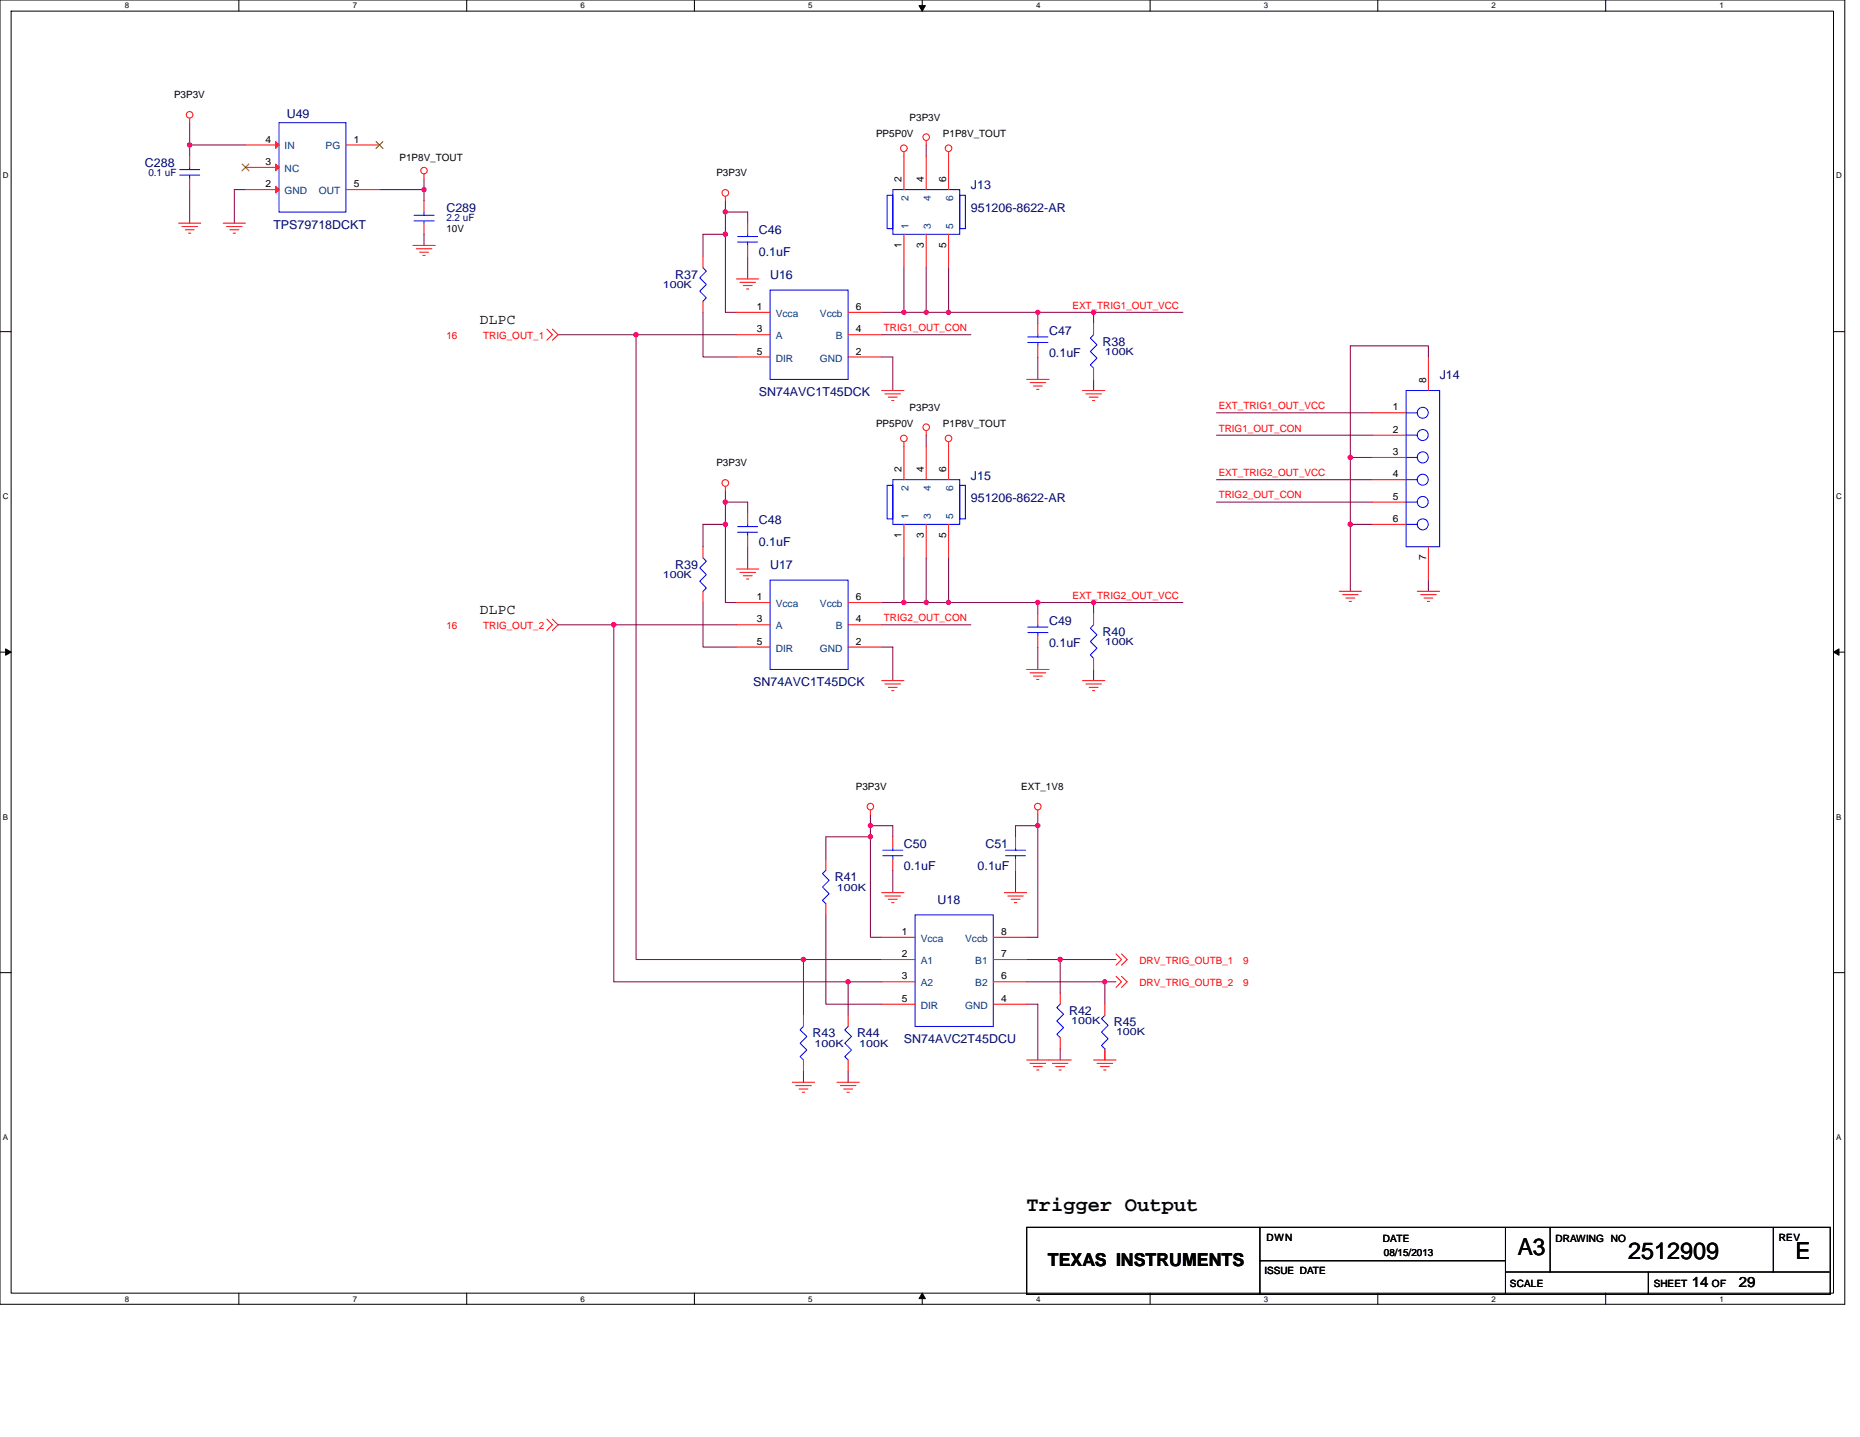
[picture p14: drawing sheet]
<svg xmlns="http://www.w3.org/2000/svg" width="279mm" height="216mm" viewBox="0 0 279 216" stroke-linecap="round" stroke-linejoin="round" font-family="sans-serif">
<defs><g id="words">
<g font-size="3.5">
<text x="228" y="188.6">A3</text>
<text x="244.6" y="189.2">2512909</text>
<text x="269.7" y="189.2">E</text>
</g>
<text font-size="3.1" x="154.2" y="181.9">Trigger Output</text>
<text font-size="2.7" x="157.4" y="190.2">TEXAS INSTRUMENTS</text>
<g font-size="2.2">
<text x="72.1" y="48.6">DLPC</text>
<text x="72.1" y="92.2">DLPC</text>
<text x="254.1" y="193.4">14</text>
<text x="261.2" y="193.4">29</text>
</g>
<g font-size="1.8" fill="#000080">
<text x="43.1" y="17.7">U49</text>
<text x="21.8" y="25.1">C288</text>
<text x="145.8" y="28.5">J13</text>
<text x="41.1" y="34.3">TPS79718DCKT</text>
<text x="67.1" y="31.8">C289</text>
<text x="114" y="35.2">C46</text>
<text x="145.8" y="31.8">951206-8622-AR</text>
<text x="101.4" y="41.9">R37</text>
<text x="114" y="38.5">0.1uF</text>
<text x="115.7" y="41.9">U16</text>
<text x="157.6" y="50.3">C47</text>
<text x="157.6" y="53.6">0.1uF</text>
<text x="165.6" y="51.9">R38</text>
<text x="114" y="59.5">SN74AVC1T45DCK</text>
<text x="216.3" y="57">J14</text>
<text x="145.8" y="72.1">J15</text>
<text x="145.8" y="75.4">951206-8622-AR</text>
<text x="114" y="78.8">C48</text>
<text x="114" y="82.1">0.1uF</text>
<text x="101.4" y="85.5">R39</text>
<text x="115.7" y="85.5">U17</text>
<text x="157.6" y="93.9">C49</text>
<text x="165.6" y="95.5">R40</text>
<text x="157.6" y="97.2">0.1uF</text>
<text x="113.2" y="103.1">SN74AVC1T45DCK</text>
<text x="135.8" y="127.4">C50</text>
<text x="135.8" y="130.7">0.1uF</text>
<text x="146.9" y="130.7">0.1uF</text>
<text x="148" y="127.4">C51</text>
<text x="125.4" y="132.4">R41</text>
<text x="140.8" y="135.8">U18</text>
<text x="122" y="155.9">R43</text>
<text x="128.7" y="155.9">R44</text>
<text x="160.6" y="152.5">R42</text>
<text x="167.3" y="154.2">R45</text>
<text x="135.8" y="156.7">SN74AVC2T45DCU</text>
</g>
<g font-size="1.5">
<text x="26.1" y="14.8">P3P3V</text>
<text x="39.9" y="21.4">4</text>
<text x="53.1" y="21.4">1</text>
<text x="131.6" y="20.6">PP5P0V</text>
<text x="136.6" y="18.1">P3P3V</text>
<text x="141.6" y="20.6">P1P8V_TOUT</text>
<text x="39.9" y="28.1">2</text>
<text x="39.9" y="24.8">3</text>
<text x="53.1" y="28.1">5</text>
<text x="60" y="24.2">P1P8V_TOUT</text>
<text x="107.6" y="26.5">P3P3V</text>
<text x="135.4" y="27.3" transform="rotate(-90 135.4 27.3)">2</text>
<text x="138.8" y="27.3" transform="rotate(-90 138.8 27.3)">4</text>
<text x="142.1" y="27.3" transform="rotate(-90 142.1 27.3)">6</text>
<text x="67.1" y="34.9">10V</text>
<text x="135.4" y="37.2" transform="rotate(-90 135.4 37.2)">1</text>
<text x="138.8" y="37.2" transform="rotate(-90 138.8 37.2)">3</text>
<text x="142.1" y="37.2" transform="rotate(-90 142.1 37.2)">5</text>
<text x="113.7" y="46.6">1</text>
<text x="128.6" y="46.6">6</text>
<text x="113.7" y="49.9">3</text>
<text x="113.7" y="53.3">5</text>
<text x="128.6" y="53.3">2</text>
<text x="128.6" y="49.9">4</text>
<text x="214.2" y="57.5" transform="rotate(-90 214.2 57.5)">8</text>
<text x="131.6" y="64.2">PP5P0V</text>
<text x="136.6" y="61.7">P3P3V</text>
<text x="141.6" y="64.2">P1P8V_TOUT</text>
<text x="209.2" y="61.7">1</text>
<text x="209.2" y="65">2</text>
<text x="107.6" y="70.1">P3P3V</text>
<text x="135.4" y="70.9" transform="rotate(-90 135.4 70.9)">2</text>
<text x="138.8" y="70.9" transform="rotate(-90 138.8 70.9)">4</text>
<text x="142.1" y="70.9" transform="rotate(-90 142.1 70.9)">6</text>
<text x="209.2" y="68.4">3</text>
<text x="209.2" y="71.7">4</text>
<text x="209.2" y="75.1">5</text>
<text x="135.4" y="80.8" transform="rotate(-90 135.4 80.8)">1</text>
<text x="138.8" y="80.8" transform="rotate(-90 138.8 80.8)">3</text>
<text x="142.1" y="80.8" transform="rotate(-90 142.1 80.8)">5</text>
<text x="209.2" y="78.4">6</text>
<text x="214.2" y="84.2" transform="rotate(-90 214.2 84.2)">7</text>
<text x="113.7" y="93.5">3</text>
<text x="113.7" y="90.2">1</text>
<text x="128.6" y="93.5">4</text>
<text x="128.6" y="90.2">6</text>
<text x="113.7" y="96.9">5</text>
<text x="128.6" y="96.9">2</text>
<text x="128.6" y="118.7">P3P3V</text>
<text x="153.4" y="118.7">EXT_1V8</text>
<text x="135.4" y="143.8">2</text>
<text x="135.4" y="140.5">1</text>
<text x="150.4" y="140.5">8</text>
<text x="150.4" y="143.8">7</text>
<text x="135.4" y="147.2">3</text>
<text x="150.4" y="147.2">6</text>
<text x="135.4" y="150.5">5</text>
<text x="150.4" y="150.5">4</text>
<text x="189.9" y="191.5">ISSUE DATE</text>
<text x="190.3" y="186.4">DWN</text>
<text x="207.7" y="186.6">DATE</text>
<text x="207.9" y="188.8">08/15/2013</text>
<text x="233.7" y="186.6">DRAWING</text>
<text x="242" y="186.6">NO</text>
<text x="267.2" y="186.4">REV</text>
<text x="226.8" y="193.3">SCALE</text>
<text x="248.4" y="193.3">SHEET</text>
<text x="257.2" y="193.3">OF</text>
</g>
<g font-size="1.5" fill="#004080">
<text x="42.8" y="22.5">IN</text>
<text x="48.9" y="22.5">PG</text>
<text x="42.8" y="29.2">GND</text>
<text x="42.8" y="25.8">NC</text>
<text x="47.9" y="29.2">OUT</text>
<text x="136.5" y="34.4" transform="rotate(-90 136.5 34.4)">1</text>
<text x="136.5" y="30.2" transform="rotate(-90 136.5 30.2)">2</text>
<text x="139.8" y="34.4" transform="rotate(-90 139.8 34.4)">3</text>
<text x="139.8" y="30.2" transform="rotate(-90 139.8 30.2)">4</text>
<text x="143.2" y="34.4" transform="rotate(-90 143.2 34.4)">5</text>
<text x="143.2" y="30.2" transform="rotate(-90 143.2 30.2)">6</text>
<text x="116.5" y="47.6">Vcca</text>
<text x="123.2" y="47.6">Vccb</text>
<text x="116.5" y="51">A</text>
<text x="125.5" y="51">B</text>
<text x="116.5" y="54.3">DIR</text>
<text x="123.2" y="54.3">GND</text>
<text x="136.5" y="77.9" transform="rotate(-90 136.5 77.9)">1</text>
<text x="136.5" y="73.8" transform="rotate(-90 136.5 73.8)">2</text>
<text x="139.8" y="77.9" transform="rotate(-90 139.8 77.9)">3</text>
<text x="139.8" y="73.8" transform="rotate(-90 139.8 73.8)">4</text>
<text x="143.2" y="77.9" transform="rotate(-90 143.2 77.9)">5</text>
<text x="143.2" y="73.8" transform="rotate(-90 143.2 73.8)">6</text>
<text x="116.5" y="94.6">A</text>
<text x="116.5" y="91.2">Vcca</text>
<text x="123.2" y="91.2">Vccb</text>
<text x="125.5" y="94.6">B</text>
<text x="116.5" y="97.9">DIR</text>
<text x="123.2" y="97.9">GND</text>
<text x="138.3" y="141.5">Vcca</text>
<text x="145" y="141.5">Vccb</text>
<text x="138.3" y="144.8">A1</text>
<text x="138.3" y="148.2">A2</text>
<text x="146.5" y="144.8">B1</text>
<text x="146.5" y="148.2">B2</text>
<text x="138.3" y="151.6">DIR</text>
<text x="145" y="151.6">GND</text>
</g>
<g font-size="1.5" fill="#000080">
<text x="22.3" y="26.5">0.1 uF</text>
<text x="67.1" y="33.2">2.2 uF</text>
<text x="99.6" y="43.3">100K</text>
<text x="166" y="53.3">100K</text>
<text x="99.6" y="86.8">100K</text>
<text x="166" y="96.9">100K</text>
<text x="125.7" y="133.8">100K</text>
<text x="160.9" y="153.9">100K</text>
<text x="167.6" y="155.6">100K</text>
<text x="122.4" y="157.2">100K</text>
<text x="129.1" y="157.2">100K</text>
</g>
<g font-size="1.5" fill="#f00">
<text x="161.1" y="46.4">EXT_TRIG1_OUT_VCC</text>
<text x="67.1" y="51">16</text>
<text x="72.6" y="51">TRIG_OUT_1</text>
<text x="132.8" y="49.7">TRIG1_OUT_CON</text>
<text x="183.1" y="61.5">EXT_TRIG1_OUT_VCC</text>
<text x="183.1" y="64.8">TRIG1_OUT_CON</text>
<text x="183.1" y="71.5">EXT_TRIG2_OUT_VCC</text>
<text x="183.1" y="74.9">TRIG2_OUT_CON</text>
<text x="161.1" y="90">EXT_TRIG2_OUT_VCC</text>
<text x="67.1" y="94.6">16</text>
<text x="72.6" y="94.6">TRIG_OUT_2</text>
<text x="132.8" y="93.3">TRIG2_OUT_CON</text>
<text x="171.2" y="148.2">DRV_TRIG_OUTB_2</text>
<text x="171.2" y="144.8">DRV_TRIG_OUTB_1</text>
<text x="186.8" y="148.2">9</text>
<text x="186.8" y="144.8">9</text>
</g>
<g font-size="1.2">
<text x="18.8" y="1.3">8</text>
<text x="53" y="1.3">7</text>
<text x="87.2" y="1.3">6</text>
<text x="121.4" y="1.3">5</text>
<text x="155.6" y="1.3">4</text>
<text x="189.9" y="1.3">3</text>
<text x="224.1" y="1.3">2</text>
<text x="258.3" y="1.3">1</text>
<text x=".4" y="26.8">D</text>
<text x="275.8" y="26.8">D</text>
<text x=".4" y="75">C</text>
<text x="275.8" y="75">C</text>
<text x=".4" y="123.1">B</text>
<text x="275.8" y="123.1">B</text>
<text x=".4" y="171.3">A</text>
<text x="275.8" y="171.3">A</text>
<text x="18.8" y="195.6">8</text>
<text x="53" y="195.6">7</text>
<text x="87.2" y="195.6">6</text>
<text x="121.4" y="195.6">5</text>
<text x="155.6" y="195.6">4</text>
<text x="189.9" y="195.6">3</text>
<text x="224.1" y="195.6">2</text>
<text x="258.3" y="195.6">1</text>
</g>
</g></defs>
<path d="M0 0h277.1v196h-277.1zM1.7 1.7h273.7v192.6h-273.7z" fill="none" stroke="#000" stroke-width=".15"/>
<g fill="#fff">
<path d="M18.8 .2h.6v1.3h-.6z"/>
<path d="M18.8 194.5h.6v1.3h-.6z"/>
</g>
<path d="M35.9 0v1.7M35.9 194.3v1.7" fill="none" stroke="#000" stroke-width=".15"/>
<g fill="#fff">
<path d="M53 .2h.6v1.3h-.6z"/>
<path d="M53 194.5h.6v1.3h-.6z"/>
</g>
<path d="M70.1 0v1.7M70.1 194.3v1.7" fill="none" stroke="#000" stroke-width=".15"/>
<g fill="#fff">
<path d="M87.2 .2h.7v1.3h-.7z"/>
<path d="M87.2 194.5h.7v1.3h-.7z"/>
</g>
<path d="M104.3 0v1.7M104.3 194.3v1.7" fill="none" stroke="#000" stroke-width=".15"/>
<g fill="#fff">
<path d="M121.4 .2h.7v1.3h-.7z"/>
<path d="M121.4 194.5h.7v1.3h-.7z"/>
</g>
<path d="M138.5 0v1.7M138.5 194.3v1.7" fill="none" stroke="#000" stroke-width=".15"/>
<path d="M138 .8h1l-.5 .9zM138.5 194.3l.5 .8h-1z" fill="#000" stroke="#000" stroke-width=".15"/>
<g fill="#fff">
<path d="M155.6 .2h.7v1.3h-.7z"/>
<path d="M155.6 194.5h.7v1.3h-.7z"/>
</g>
<path d="M172.8 0v1.7M172.8 194.3v1.7" fill="none" stroke="#000" stroke-width=".15"/>
<g fill="#fff">
<path d="M189.9 .2h.6v1.3h-.6z"/>
<path d="M189.9 194.5h.6v1.3h-.6z"/>
</g>
<path d="M207 0v1.7M207 194.3v1.7" fill="none" stroke="#000" stroke-width=".15"/>
<g fill="#fff">
<path d="M224.1 .2h.6v1.3h-.6z"/>
<path d="M224.1 194.5h.6v1.3h-.6z"/>
</g>
<path d="M241.2 0v1.7M241.2 194.3v1.7" fill="none" stroke="#000" stroke-width=".15"/>
<g fill="#fff">
<path d="M258.3 .2h.7v1.3h-.7z"/>
<path d="M258.3 194.5h.7v1.3h-.7z"/>
<path d="M.4 25.7h.9v1.4h-.9z"/>
<path d="M275.8 25.7h.9v1.4h-.9z"/>
<path d="M.4 73.9h.9v1.3h-.9z"/>
<path d="M275.8 73.9h.9v1.3h-.9z"/>
</g>
<path d="M0 49.8h1.7M275.4 49.8h1.7" fill="none" stroke="#000" stroke-width=".15"/>
<g fill="#fff">
<path d="M.4 122h.8v1.4h-.8z"/>
<path d="M275.8 122h.8v1.4h-.8z"/>
</g>
<path d="M0 98h1.7M275.4 98h1.7" fill="none" stroke="#000" stroke-width=".15"/>
<path d="M.8 97.5l.9 .5-.9 .4zM275.4 98l.8-.5v.9z" fill="#000" stroke="#000" stroke-width=".15"/>
<g fill="#fff">
<path d="M.4 170.2h.8v1.3h-.8z"/>
<path d="M275.8 170.2h.8v1.3h-.8z"/>
</g>
<path d="M0 146.1h1.7M275.4 146.1h1.7M154.2 184.4h120.7v10.1h-120.7zM189.3 184.4v10.1M189.3 189.4h36.8M226.1 184.4v10.1M226.1 191.1h6.8M232.9 184.4v6.7h41.9M247.6 191.1v3.4M266.4 184.4v6.7" fill="none" stroke="#000" stroke-width=".15"/>
<g fill="none" stroke="#800040" stroke-width=".15">
<path d="M28.5 18.4v3.4M28.5 28.5v5M28.5 21.8v1.7M28.5 21.8h8.4M36.9 28.5h-1.7v5M57 28.5h6.7v1.7M63.7 35.2v1.7M63.7 26.8v1.7M109 30.2v1.7h3.3v1.6M109 35.2v11.7h1.6M109 35.2h-3.4v3.3M109 31.9v3.3"/>
<path d="M112.3 38.5v3.4M139.1 21.8v1.7M83.8 50.3h11.7M95.5 50.3h15.1M95.5 50.3v93.9h25.2M105.6 46.9v6.7h5M132.4 50.3h13.4M132.4 46.9h3.4M132.4 53.6h1.7v5.1M135.8 46.9h3.3M135.8 40.2v6.7M139.1 40.2v6.7"/>
<path d="M139.1 46.9h3.4M142.5 40.2v6.7M142.5 46.9h13.4M155.9 46.9v1.7M155.9 53.6v3.4M155.9 46.9h8.4v1.7M164.3 46.9h13.4M164.3 57v1.7M214.6 53.6v-1.6h-11.8v16.7M109 73.8v1.6h3.3v1.7M109 78.8v11.7h1.6M109 78.8h-3.4v3.3"/>
<path d="M109 75.4v3.4M139.1 65.4v1.7M182.7 62h23.5M182.7 72.1h23.5M182.7 65.4h23.5M182.7 75.4h23.5M202.8 78.8v10M202.8 68.7v10.1M202.8 68.7h3.4M202.8 78.8h3.4M83.8 93.9h8.4M92.2 93.9v53.6h35.2"/>
<path d="M92.2 93.9h18.4M105.6 90.5v6.7h5M112.3 82.1v3.4M132.4 93.9h13.4M132.4 90.5h3.4M132.4 97.2h1.7v5.1M135.8 83.8v6.7M135.8 90.5h3.3M139.1 90.5h3.4M139.1 83.8v6.7M142.5 83.8v6.7M142.5 90.5h13.4"/>
<path d="M155.9 90.5v1.7M155.9 97.2v3.4M155.9 90.5h8.4v1.7M164.3 90.5h13.4M214.6 87.2v1.6M164.3 100.6v1.7M124.1 137.5v13.4h8.3M130.7 122.4v1.7h3.4v1.6M130.7 125.7v15.1h1.7M130.7 125.7h-6.6v3.4M130.7 124.1v1.6M134.1 130.7v3.4"/>
<path d="M152.5 130.7v3.4M155.9 124.1h-3.4v1.6M155.9 122.4v1.7M155.9 124.1v16.7h-1.7M120.7 144.2h11.7M120.7 144.2v8.3M127.4 147.5h5M127.4 147.5v5M154.2 147.5h11.8v3.4M154.2 150.9h1.7v8.4M154.2 144.2h5.1v5M159.3 157.6v1.7"/>
<path d="M159.3 144.2h8.3M166 157.6v1.7M166 147.5h1.6M120.7 160.9v1.7M127.4 160.9v1.7"/>
</g>
<g fill="#f0f" stroke="#f0f" stroke-width=".15">
<circle cx="164.3" cy="46.9" r=".32"/>
<circle cx="202.8" cy="78.8" r=".33"/>
<circle cx="142.5" cy="46.9" r=".33"/>
<circle cx="202.8" cy="68.7" r=".33"/>
<circle cx="139.1" cy="46.9" r=".32"/>
<circle cx="135.8" cy="46.9" r=".33"/>
<circle cx="109" cy="35.2" r=".33"/>
<circle cx="109" cy="31.8" r=".33"/>
<circle cx="142.5" cy="90.5" r=".33"/>
<circle cx="164.3" cy="90.5" r=".32"/>
<circle cx="139.1" cy="90.5" r=".32"/>
<circle cx="135.8" cy="90.5" r=".33"/>
<circle cx="109" cy="78.8" r=".33"/>
<circle cx="109" cy="75.4" r=".33"/>
<circle cx="155.9" cy="90.5" r=".32"/>
<circle cx="155.9" cy="46.9" r=".32"/>
<circle cx="155.9" cy="124" r=".32"/>
<circle cx="159.2" cy="144.2" r=".33"/>
<circle cx="165.9" cy="147.5" r=".32"/>
<circle cx="130.7" cy="125.7" r=".32"/>
<circle cx="120.7" cy="144.2" r=".33"/>
<circle cx="127.4" cy="147.5" r=".33"/>
<circle cx="130.7" cy="124" r=".32"/>
<circle cx="95.5" cy="50.3" r=".33"/>
<circle cx="92.2" cy="93.9" r=".33"/>
<circle cx="63.7" cy="28.5" r=".32"/>
<circle cx="28.5" cy="21.8" r=".33"/>
</g>
<g fill="none" stroke="#f00" stroke-width=".15">
<path d="M28.5 17.8v.6M26.8 33.5h3.4M27.3 34h2.4M27.8 34.5h1.4M28.3 35h.4M28.5 23.5v1.6M28.5 26.8v1.7M33.5 33.5h3.4M34 34h2.4M34.5 34.5h1.4M35 35h.4M36.9 21.8h5"/>
<path d="M36.9 28.5h5M36.9 25.1h5M52 21.8h5M52 28.5h5M62 36.9h3.4M62.5 37.4h2.4M63 37.9h1.4M63.5 38.4h.4M63.7 26.1v.7M63.7 33.5v1.7M63.7 30.2v1.7M105.6 38.5v1.7"/>
<path d="M109 29.5v.7M112.3 33.5v1.7M112.3 36.9v1.6M135.8 22.8v5.7M135.8 35.2v5M139.1 21.1v.7M139.1 35.2v5M139.1 23.5v5M142.5 22.8v5.7M142.5 35.2v5M82.1 49.4l.9 .9-.9 .8M83 49.4l.8 .9-.8 .8"/>
<path d="M105.6 45.3v1.6M110.6 50.3h5.1M110.6 53.6h5.1M110.6 46.9h5.1M110.6 41.9h3.4M111.1 42.4h2.4M111.7 42.9h1.3M112.1 43.4h.4M127.4 53.6h5M127.4 50.3h5M127.4 46.9h5M132.4 58.7h3.4"/>
<path d="M132.9 59.2h2.4M133.4 59.7h1.4M154.2 57h3.4M154.7 57.5h2.4M155.2 58h1.4M155.7 58.5h.4M155.9 48.6v1.7M155.9 52v1.6M162.6 58.7h3.4M163.1 59.2h2.4M163.6 59.7h1.4M164.3 48.6v1.7"/>
<path d="M164.3 55.3v1.7M214.6 53.6v5.1M109 73.1v.7M112.3 77.1v1.7M133.9 60.2h.4M135.8 66.4v5.7M135.8 78.8v5M139.1 64.7v.7M139.1 78.8v5M139.1 67.1v5M142.5 66.4v5.7M142.5 78.8v5"/>
<path d="M164.1 60.2h.3M206.2 62h5M206.2 65.4h5M206.2 68.7h5M206.2 72.1h5M206.2 75.4h5M206.2 78.8h5M82.1 93l.9 .9-.9 .8M83 93l.8 .9-.8 .8M105.6 82.1v1.7M105.6 88.8v1.7M110.6 93.9h5.1"/>
<path d="M110.6 97.2h5.1M110.6 90.5h5.1M110.6 85.5h3.4M111.1 86h2.4M111.7 86.5h1.3M112.1 87h.4M112.3 80.5v1.6M127.4 97.2h5M127.4 93.9h5M127.4 90.5h5M155.9 92.2v1.7M155.9 95.5v1.7"/>
<path d="M164.3 92.2v1.7M164.3 98.9v1.7M201.2 88.8h3.3M201.7 89.3h2.3M202.2 89.9h1.3M202.7 90.4h.3M212.9 88.8h3.4M213.4 89.3h2.4M213.9 89.9h1.3M214.4 90.4h.3M214.6 82.1v5.1M132.4 102.3h3.4"/>
<path d="M132.9 102.8h2.4M133.4 103.3h1.4M133.9 103.8h.4M154.2 100.6h3.4M154.7 101.1h2.4M155.2 101.6h1.4M155.7 102.1h.4M162.6 102.3h3.4M163.1 102.8h2.4M163.6 103.3h1.4M164.1 103.8h.3M124.1 129.1v1.6"/>
<path d="M124.1 135.8v1.7M130.7 121.7v.7M132.4 134.1h3.4M132.9 134.6h2.4M133.4 135.1h1.4M133.9 135.6h.4M134.1 125.7v1.7M134.1 129.1v1.6M150.9 134.1h3.3M151.4 134.6h2.3M151.9 135.1h1.3M152.4 135.6h.3"/>
<path d="M152.5 125.7v1.7M152.5 129.1v1.6M155.9 121.7v.7M120.7 152.5v1.7M120.7 159.3v1.6M127.4 152.5v1.7M127.4 159.3v1.6M132.4 144.2h5.1M132.4 147.5h5.1M132.4 150.9h5.1M132.4 140.8h5.1M149.2 150.9h5"/>
<path d="M149.2 144.2h5M149.2 147.5h5M149.2 140.8h5M154.2 159.3h6.7M154.7 159.8h2.4M158.1 159.8h2.3M159.3 149.2v1.7M159.3 155.9v1.7M164.3 159.3h3.3M164.8 159.8h2.3M166 150.9v1.6M166 157.6v1.7"/>
<path d="M167.6 143.3l.9 .9-.9 .8M167.6 146.7l.9 .8-.9 .9M168.5 143.3l.8 .9-.8 .8M168.5 146.7l.8 .8-.8 .9M119 162.6h3.4M119.5 163.1h2.4M120 163.6h1.4M120.5 164.1h.4M125.7 162.6h3.4M126.2 163.1h2.4M126.7 163.6h1.4M127.2 164.1h.4"/>
<path d="M155.2 160.3h1.4M155.7 160.8h.4M158.6 160.3h1.3M159.1 160.8h.3M165.3 160.3h1.3M165.8 160.8h.3"/>
<circle cx="28.5" cy="17.2" r=".49"/>
<circle cx="63.7" cy="25.6" r=".49"/>
<circle cx="109" cy="29" r=".5"/>
<circle cx="135.8" cy="22.3" r=".5"/>
<circle cx="139.1" cy="20.6" r=".49"/>
<circle cx="142.5" cy="22.3" r=".5"/>
<circle cx="109" cy="72.6" r=".5"/>
<circle cx="135.8" cy="65.9" r=".49"/>
<circle cx="139.1" cy="64.2" r=".49"/>
<circle cx="142.5" cy="65.9" r=".49"/>
<circle cx="130.7" cy="121.2" r=".49"/>
<circle cx="155.9" cy="121.2" r=".49"/>
</g>
<g fill="none" stroke="#00f" stroke-width=".15">
<path d="M41.9 18.4h10.1v13.5h-10.1zM27 26.3h3M27 25.5h3M28.5 25.1v.4M28.5 26.3v.5M62.2 32.3h3M62.2 33.2h3M63.7 33.2v.3M63.7 31.9v.4M110.8 36.4h3M110.8 35.5h3M112.3 35.2v.3"/>
<path d="M112.3 36.4v.5M133.3 29.3h.8v5.1h-.8zM134.1 28.5h10.1v6.7h-10.1zM144.2 29.3h.8v5.1h-.8zM105.6 40.2l.5 .5-1 1 1 1-1 1.1 1 .9-.5 .6M115.7 43.6h11.7v13.4h-11.7zM154.4 51.5h3M154.4 50.6h3M155.9 50.3v.3M155.9 51.5v.5M164.3 50.3l-.5 .5 1 1-1 1 1 1-1 1 .5 .5M211.2 58.7h5.1v23.4h-5.1z"/>
<path d="M110.8 80h3M110.8 79.1h3M112.3 78.8v.3M112.3 80v.5M133.3 72.9h.8v5.1h-.8zM134.1 72.1h10.1v6.7h-10.1zM144.2 72.9h.8v5.1h-.8zM211.2 68.7h1.7M211.2 65.4h1.7M211.2 62h1.7M211.2 72.1h1.7M211.2 75.4h1.7"/>
<path d="M211.2 78.8h1.7M105.6 83.8l.5 .5-1 1 1 1-1 1 1 1-.5 .5M115.7 87.2h11.7v13.4h-11.7zM154.4 95h3M154.4 94.2h3M155.9 93.9v.3M155.9 95v.5M164.3 93.9l-.5 .5 1 1-1 1 1 1-1 1 .5 .5M124.1 130.7l-.6 .6 1 1-1 1 1 1-1 1 .6 .5M132.6 128.6h3M132.6 127.7h3M134.1 127.4v.3"/>
<path d="M134.1 128.6v.5M137.5 137.5h11.7v16.7h-11.7zM151 128.6h3.1M151 127.7h3.1M152.5 127.4v.3M152.5 128.6v.5M120.7 154.2l-.5 .5 1 1-1 1 1 1.1-1 1 .5 .5M127.4 154.2l-.5 .5 1 1-1 1 1 1.1-1 1 .5 .5M159.3 150.9l-.5 .5 1 1-1 1 1 1-1 1 .5 .5M166 152.5l-.5 .6 1 1-1 1 1 1-1 1 .5 .5"/>
<circle cx="213.7" cy="68.7" r=".83"/>
<circle cx="213.7" cy="72.1" r=".83"/>
<circle cx="213.7" cy="75.4" r=".83"/>
<circle cx="213.7" cy="78.8" r=".83"/>
<circle cx="213.7" cy="65.4" r=".83"/>
<circle cx="213.7" cy="62" r=".83"/>
</g>
<g fill="#f00" stroke="#f00" stroke-width=".15">
<path d="M41.4 21.3l.5 .5-.5 .5z"/>
<path d="M41.4 28l.5 .5-.5 .5z"/>
<path d="M41.4 24.6l.5 .5-.5 .6z"/>
</g>
<path d="M36.4 24.6l1 1.1M37.4 24.6l-1.1 1.1M56.5 21.3l1 1M57.5 21.3l-1 1" fill="none" stroke="#804000" stroke-width=".15"/>
<use href="#words"/>
</svg>
